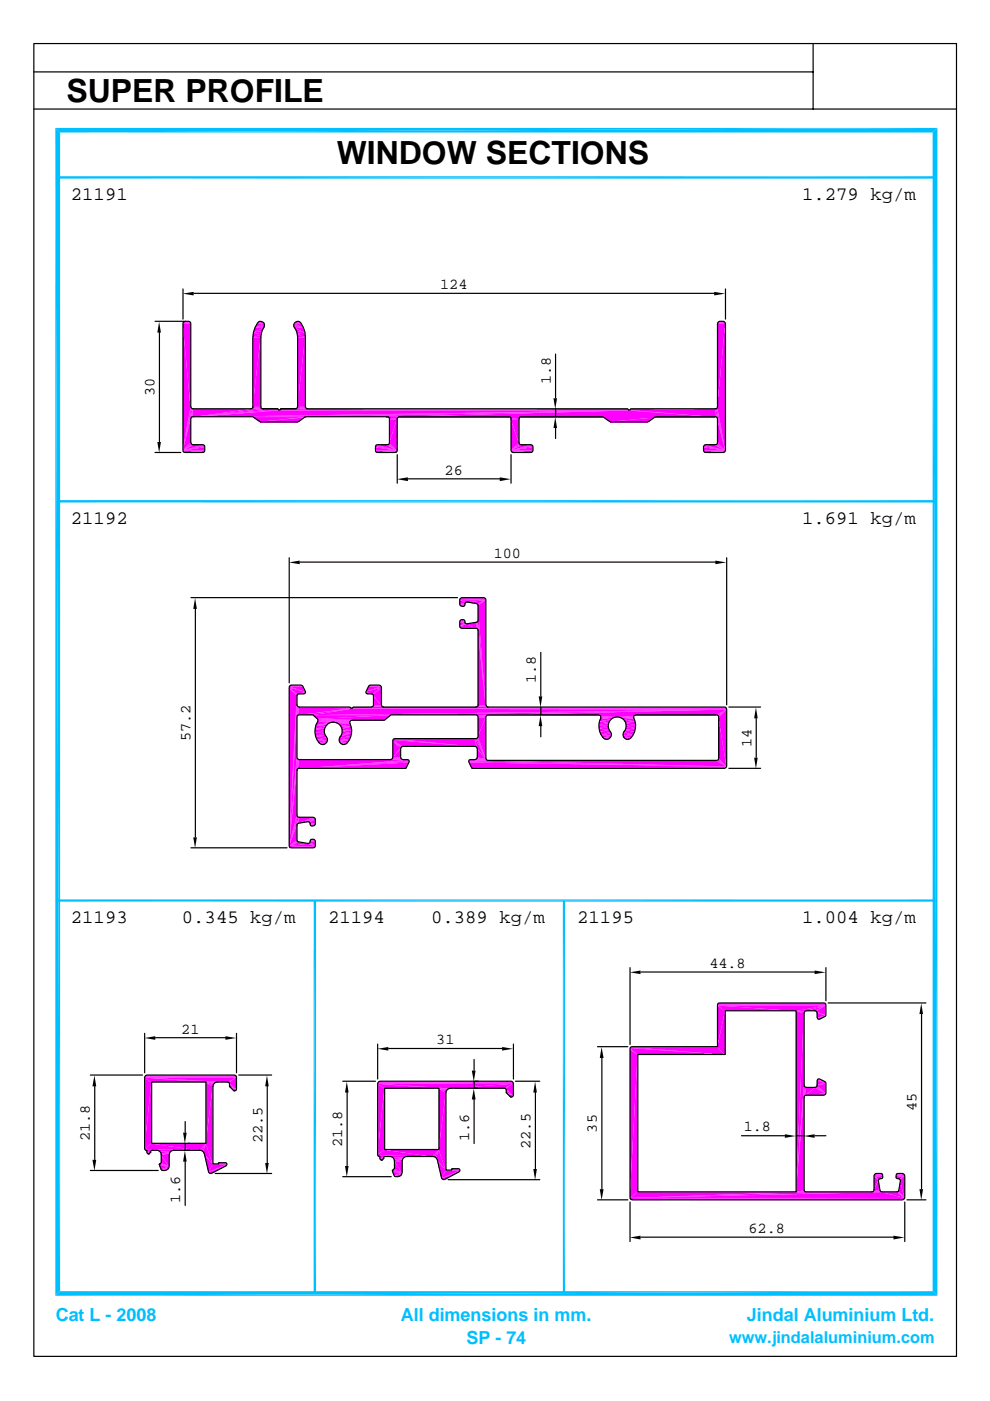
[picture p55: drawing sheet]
<svg xmlns="http://www.w3.org/2000/svg" width="210mm" height="297mm" viewBox="0 0 210 297" stroke-linecap="round" stroke-linejoin="round" font-family="sans-serif">
<defs><g id="words">
<g font-size="6.8">
<text x="14.1" y="21.5">SUPER PROFILE</text>
<text x="71.4" y="34.7">WINDOW SECTIONS</text>
</g>
<g font-size="4">
<text x="15" y="42.5">21191</text>
<text x="170.1" y="42.5">1.279 kg/m</text>
<text x="15" y="111.2">21192</text>
<text x="170.1" y="111.2">1.691 kg/m</text>
<text x="15" y="195.8">21193</text>
<text x="38.6" y="195.8">0.345 kg/m</text>
<text x="69.6" y="195.8">21194</text>
<text x="91.4" y="195.8">0.389 kg/m</text>
<text x="122.4" y="195.8">21195</text>
<text x="170.1" y="195.8">1.004 kg/m</text>
</g>
<g font-size="3.8" fill="#00bfff">
<text x="11.8" y="280.1">Cat L - 2008</text>
<text x="85" y="280.1">All dimensions in mm.</text>
<text x="158.4" y="280.1">Jindal Aluminium Ltd.</text>
<text x="98.9" y="285.1">SP - 74</text>
</g>
<text font-size="3.5" fill="#00bfff" x="154.6" y="284.7">www.jindalaluminium.com</text>
<g font-size="3.2">
<text x="93.3" y="61.3">124</text>
<text x="116.8" y="81.5" transform="rotate(-90 116.8 81.5)">1.8</text>
<text x="32.8" y="84" transform="rotate(-90 32.8 84)">30</text>
<text x="94.3" y="100.6">26</text>
<text x="104.7" y="118.3">100</text>
<text x="113.6" y="144.8" transform="rotate(-90 113.6 144.8)">1.8</text>
<text x="40.4" y="157.2" transform="rotate(-90 40.4 157.2)">57.2</text>
<text x="159.3" y="158.4" transform="rotate(-90 159.3 158.4)">14</text>
<text x="150.4" y="205.2">44.8</text>
<text x="38.4" y="219.1">21</text>
<text x="92.5" y="221.4">31</text>
<text x="157.7" y="239.9">1.8</text>
<text x="194.4" y="235.5" transform="rotate(-90 194.4 235.5)">45</text>
<text x="19" y="242" transform="rotate(-90 19 242)">21.8</text>
<text x="55.6" y="242.3" transform="rotate(-90 55.6 242.3)">22.5</text>
<text x="72.6" y="243.3" transform="rotate(-90 72.6 243.3)">21.8</text>
<text x="99.5" y="241.9" transform="rotate(-90 99.5 241.9)">1.6</text>
<text x="112.5" y="243.6" transform="rotate(-90 112.5 243.6)">22.5</text>
<text x="126.6" y="240.1" transform="rotate(-90 126.6 240.1)">35</text>
<text x="38.2" y="255.1" transform="rotate(-90 38.2 255.1)">1.6</text>
<text x="158.7" y="261.4">62.8</text>
</g>
</g></defs>
<path d="M38.8 95.9h4.5M38.9 96h4.2M79.6 95.9h4.5M79.8 96h4.1M108.4 95.9h4.5M108.5 96h4.2M149.2 95.9h4.5M149.4 96h4.1" fill="none" stroke="#f0f" stroke-width=".21"/>
<path d="M38.7 95.7h4.6M79.5 95.7h4.7M108.3 95.7h4.6M149.1 95.7h4.7" fill="none" stroke="#f0f" stroke-width=".25"/>
<g fill="#f0f">
<path d="M38.7 95.5l4.6-.7v.7z"/>
<path d="M108.3 95.5l4.6-.7v.7z"/>
<path d="M149.1 94.8l4.7 .7h-4.7z"/>
<path d="M79.5 94.8l4.7 .7h-4.7z"/>
<path d="M108.3 95.5l4.6-.9v.2z"/>
<path d="M38.7 95.5l4.6-.9v.2z"/>
<path d="M79.6 94.6l4.6 .9-4.7-.7z"/>
<path d="M149.2 94.6l4.6 .9-4.7-.7z"/>
<path d="M38.7 95.5l4.4-1.1 .2 .2z"/>
<path d="M108.3 95.5l4.4-1.1 .2 .2z"/>
<path d="M79.6 94.6l.2-.2 4.4 1.1z"/>
<path d="M149.2 94.6l.2-.2 4.4 1.1z"/>
<path d="M108.3 95.5l4.4-1.1z"/>
<path d="M108.3 95.5l2.1-1.2h2.1z"/>
<path d="M38.7 95.5l4.4-1.1z"/>
<path d="M38.7 95.5l2.2-1.2h2z"/>
<path d="M79.8 94.4l4.4 1.1z"/>
<path d="M80 94.3h2l2.2 1.2z"/>
<path d="M149.4 94.4l4.4 1.1z"/>
<path d="M149.6 94.3h2l2.2 1.2z"/>
<path d="M38.7 95.5l1.9-1.2h.3z"/>
<path d="M108.3 95.5l1.9-1.2h.2z"/>
<path d="M82 94.3h.3l1.9 1.2z"/>
<path d="M151.6 94.3h.2l2 1.2z"/>
<path d="M38.7 95.5l1.8-1.4 .1 .2z"/>
<path d="M108.3 95.5l1.7-1.4 .2 .2z"/>
<path d="M82.3 94.3l.2-.2 1.7 1.4z"/>
<path d="M151.8 94.3l.2-.2 1.8 1.4z"/>
<path d="M38.7 95.5l1.7-1.6 .1 .2z"/>
<path d="M108.3 95.5l1.7-1.6v.2z"/>
<path d="M152.1 93.9l1.7 1.6-1.8-1.4z"/>
<path d="M82.5 93.9l1.7 1.6-1.7-1.4z"/>
</g>
<path d="M55 89.5h8.3M55.1 89.5h8.1M129.2 89.5h8.3M129.3 89.5h8.1" fill="none" stroke="#f0f" stroke-width=".21"/>
<g fill="#f0f">
<path d="M84.2 88.9v6.6l-1.7-1.6z"/>
<path d="M40.4 88.9v5l-1.7 1.6z"/>
<path d="M108.3 88.9l1.7 5-1.7 1.6z"/>
<path d="M108.3 88.9h1.7v5z"/>
<path d="M152.1 88.9l1.7 6.6-1.7-1.6z"/>
<path d="M82.5 88.9h1.7l-1.7 5z"/>
<path d="M82.5 88.9l1.7-.3v.3z"/>
<path d="M108.2 88.6l1.8 .3h-1.7z"/>
<path d="M108.2 88.6h1.8v.3z"/>
<path d="M82.5 88.6h1.7l-1.7 .3z"/>
<path d="M55 89.4l9.6-.9-1.3 .9z"/>
<path d="M129.2 89.4l9.6-.9-1.3 .9z"/>
<path d="M127.9 88.5h10.9l-9.6 .9z"/>
<path d="M82.5 88.6l1.9-.1-.2 .1z"/>
<path d="M108.1 88.5l1.9 .1h-1.8z"/>
</g>
<path d="M82.3 88.5h2.1M108.1 88.5h2.1" fill="none" stroke="#f0f" stroke-width=".21"/>
<path d="M55 89.4l9.7-1z" fill="#f0f"/>
<path d="M82.3 88.4h2.3M107.8 88.4h2.4M127.8 88.5h11.1M127.8 88.4h11.3" fill="none" stroke="#f0f" stroke-width=".21"/>
<path d="M53.6 88.4h11.1l-9.7 1z" fill="#f0f"/>
<path d="M53.6 88.4h11.3M82 88.4h69.6M82 88.4h2.6M107.8 88.4h2.6" fill="none" stroke="#f0f" stroke-width=".21"/>
<g fill="#f0f">
<path d="M64.9 88.4l68.4-1.4-51.3 1.4z"/>
<path d="M82 88.4l51.3-1.4 18.3 1.4z"/>
<path d="M53.6 88.4l79.7-1.4-68.4 1.4z"/>
<path d="M40.9 88.4l92.4-1.4-79.7 1.4z"/>
<path d="M40.9 88.4l18.2-1.4h74.2z"/>
</g>
<path d="M59.1 87h74.2" fill="none" stroke="#f0f" stroke-width=".21"/>
<path d="M133.3 87l18.3 1.4z" fill="#f0f"/>
<path d="M59.1 87h74" fill="none" stroke="#f0f" stroke-width=".21"/>
<g fill="#f0f">
<path d="M40.9 88.4l18.2-1.4z"/>
<path d="M40.9 88.4l17.9-1.7 .2 .2z"/>
<path d="M40.9 88.4l14.8-1.7h3.1z"/>
</g>
<path d="M59.3 86.8h73.8" fill="none" stroke="#f0f" stroke-width=".21"/>
<g fill="#f0f">
<path d="M40.9 88.4l12.2-1.7h2.6z"/>
<path d="M40.9 86.7h12.2l-12.2 1.7z"/>
<path d="M40.9 86.7v1.7l-.3 .1z"/>
<path d="M40.9 86.7l-.3 1.8-.1 .1z"/>
<path d="M40.9 86.7l-.5 2.2z"/>
<path d="M40.9 86.7l-2.2 8.8z"/>
<path d="M133.5 86.9l18.1-.2v1.7z"/>
<path d="M151.6 86.7l.2 1.8-.2-.1z"/>
<path d="M151.6 86.7l.4 1.9-.2-.1z"/>
<path d="M151.6 86.7l.5 2.2z"/>
<path d="M151.6 86.7l2.2 8.8z"/>
</g>
<path d="M53.1 86.7h2.6M62.6 86.8h70.5M133.5 86.8h18.1" fill="none" stroke="#f0f" stroke-width=".21"/>
<path d="M40.6 86.7h.3l-2.2 8.8z" fill="#f0f"/>
<path d="M53.1 86.7h2.4" fill="none" stroke="#f0f" stroke-width=".21"/>
<path d="M151.6 86.7h.2l2 8.8z" fill="#f0f"/>
<path d="M53.3 86.6h2.2M62.6 86.7h2.6" fill="none" stroke="#f0f" stroke-width=".21"/>
<path d="M40.5 86.5l.1 .2-1.9 8.8z" fill="#f0f"/>
<path d="M62.8 86.6h2.1" fill="none" stroke="#f0f" stroke-width=".21"/>
<g fill="#f0f">
<path d="M151.8 86.7l.2-.2 1.8 9z"/>
<path d="M53.5 86.5h1.8l.2 .2z"/>
<path d="M62.9 86.5h1.9l.1 .2z"/>
<path d="M53.6 86.3l1.7 .2h-1.8z"/>
<path d="M40.4 86.3l.1 .2-1.8 9z"/>
<path d="M63 86.3l1.8 .2h-1.9z"/>
<path d="M152.1 86.3l1.7 9.2z"/>
<path d="M53.6 86.3h1.6l.1 .2z"/>
<path d="M63 86.3h1.7l.1 .2z"/>
<path d="M55.2 71.6v14.7h-1.6z"/>
<path d="M53.6 71.6h1.6l-1.6 14.7z"/>
<path d="M64.7 71.6v14.7h-1.7z"/>
<path d="M63 71.5l1.7 .1-1.7 14.7z"/>
<path d="M53.6 71.6l1.7-.7-.1 .7z"/>
<path d="M62.9 70.8l1.8 .8-1.7-.1z"/>
<path d="M53.7 70.5l1.6 .4-1.7 .7z"/>
<path d="M62.9 70.8l1.7-.3 .1 1.1z"/>
<path d="M53.7 70.5l1.8-.3-.2 .7z"/>
<path d="M62.7 70.1l1.9 .4-1.7 .3z"/>
<path d="M62.4 69.5l2.2 1-1.9-.4z"/>
<path d="M53.7 70.5l2.2-1-.4 .7z"/>
<path d="M54 69.5h1.9l-2.2 1z"/>
<path d="M62.4 69.5h1.9l.3 1z"/>
</g>
<path d="M62.2 69.3h2.1" fill="none" stroke="#f0f" stroke-width=".3"/>
<g fill="#f0f">
<path d="M54 69.5l2-.3-.1 .3z"/>
<path d="M62.2 68.9l2.1 .6-2.1-.3z"/>
<path d="M54 69.5l2-.6v.3z"/>
<path d="M38.7 68.7l1.7 17.6-1.7 9.2z"/>
<path d="M153.8 68.7v26.8l-1.7-9.2z"/>
<path d="M38.7 68.7h1.7v17.6z"/>
<path d="M152.1 68.7h1.7l-1.7 17.6z"/>
<path d="M62.4 68.6l1.9 .9-2.1-.6z"/>
<path d="M54 69.5l1.9-.9 .1 .3z"/>
<path d="M54.5 68.6h1.4l-1.9 .9z"/>
<path d="M62.4 68.6h1.4l.5 .9z"/>
<path d="M38.8 68.4l1.6 .3h-1.7z"/>
<path d="M152.1 68.7l1.6-.3 .1 .3z"/>
<path d="M38.8 68.4h1.5l.1 .3z"/>
<path d="M152.1 68.4h1.6l-1.6 .3z"/>
<path d="M62.4 68.6l.2-.2 1.2 .2z"/>
<path d="M54.5 68.6l1.2-.2 .2 .2z"/>
<path d="M54.7 68.3l1 .1-1.2 .2z"/>
<path d="M62.6 68.4l.9-.1 .3 .3z"/>
<path d="M38.8 68.4l.1-.1 1.4 .1z"/>
<path d="M38.9 68.3h1.3l.1 .1z"/>
<path d="M152.1 68.4l1.4-.1 .2 .1z"/>
<path d="M152.1 68.4l.2-.1h1.2z"/>
<path d="M62.6 68.4l.3-.2 .6 .1z"/>
<path d="M54.7 68.3l.7-.1 .3 .2z"/>
<path d="M54.7 68.3l.7-.1z"/>
<path d="M62.9 68.2l.6 .1z"/>
<path d="M38.9 68.3h1.3z"/>
<path d="M39.2 68.2l1 .1z"/>
<path d="M152.3 68.3h1.2z"/>
<path d="M152.3 68.3l1-.1z"/>
</g>
<path d="M61.3 179.5h5.5M61.3 179.7h5.5M61.5 179.8h5" fill="none" stroke="#f0f" stroke-width=".21"/>
<g fill="#f0f">
<path d="M61.3 179.4l3.9-.5 1.6 .5z"/>
<path d="M65.2 178.9l1.6 .5z"/>
<path d="M65.4 178.9l.2-.1 1.2 .6z"/>
<path d="M61.3 179.4l1.9-.9 2 .4z"/>
<path d="M65.7 178.5l1.1 .9-1.2-.6z"/>
<path d="M61.3 179.4l1.9-.9z"/>
<path d="M65.7 178.5h1.1v.9z"/>
<path d="M61.3 179.4l1.6-1 .2 .1z"/>
<path d="M65.7 178.3l1.1 .2h-1.1z"/>
<path d="M65.7 178.3h1.1v.2z"/>
<path d="M61.3 179.4l1.6-1.2v.2z"/>
<path d="M65.7 178.2l1.1 .1h-1.1z"/>
<path d="M65.7 178.2l.9-.1 .2 .2z"/>
<path d="M65.7 178.2l.2-.2 .7 .1z"/>
<path d="M65.9 178l.7 .1z"/>
<path d="M65.9 178h.5z"/>
<path d="M65.9 175.2h.5z"/>
<path d="M65.9 175.2l.7-.1z"/>
<path d="M65.7 175l.9 .1-.7 .1z"/>
<path d="M62.9 175v3.2l-1.6 1.2z"/>
<path d="M65.7 175l1.1-.1-.2 .2z"/>
<path d="M65.7 174.8l1.1 .1-1.1 .1z"/>
<path d="M62.9 174.8l-1.6 4.6z"/>
<path d="M65.7 174.8l1.1-.1v.2z"/>
<path d="M65.7 174.7h1.1l-1.1 .1z"/>
<path d="M65.6 174.4l1.2 .3h-1.1z"/>
<path d="M65.4 174.3l1.4 .4z"/>
<path d="M65.2 174.3l1.6-.5z"/>
<path d="M65.4 174.3l1.4-.5v.9z"/>
<path d="M65.2 174.3l1.6-.7v.2z"/>
<path d="M63.2 174.6l3.6-1-1.6 .7z"/>
<path d="M63.2 174.6l3.3-1.2 .3 .2z"/>
<path d="M63.2 174.6l3.1-1.3 .2 .1z"/>
<path d="M63.4 173.3h2.9l-3.1 1.3z"/>
<path d="M63.4 173.3l-.3 1.4z"/>
<path d="M63.4 173.3l-.5 1.5z"/>
<path d="M63.4 173.3l-2.1 6.1z"/>
<path d="M63.1 173.3h.3l-2.1 6.1z"/>
<path d="M62.9 173.1l.2 .2-1.8 6.1z"/>
<path d="M62.9 172.9l-1.6 6.5z"/>
<path d="M62.9 163.4v9.5l-1.6 6.5z"/>
</g>
<path d="M100 162.9h53.8" fill="none" stroke="#f0f" stroke-width=".21"/>
<path d="M100 162.8h53.9" fill="none" stroke="#f0f" stroke-width=".25"/>
<g fill="#f0f">
<path d="M100 163l54-.5-.1 .2z"/>
<path d="M99.4 161.7l54.6 .8-54 .5z"/>
<path d="M63.4 163l23.3-1.3-.7 1.3z"/>
<path d="M99.3 161.4l54.7 1.1-54.6-.8z"/>
<path d="M63.4 163l23.3-1.6v.3z"/>
<path d="M99.3 161.4l4.1-.1 50.6 1.2z"/>
<path d="M103.4 161.3h48.4l2.2 1.2z"/>
</g>
<path d="M99.3 161.4h4.1" fill="none" stroke="#f0f" stroke-width=".21"/>
<path d="M63.4 163l23.3-1.7v.1z" fill="#f0f"/>
<path d="M99.4 161.3h4" fill="none" stroke="#f0f" stroke-width=".21"/>
<path d="M151.8 161.3l.3-.1 1.9 1.3z" fill="#f0f"/>
<path d="M99.4 161.2h3.8" fill="none" stroke="#f0f" stroke-width=".21"/>
<g fill="#f0f">
<path d="M63.4 163l23.1-1.9 .2 .2z"/>
<path d="M63.4 161.1h23.1l-23.1 1.9z"/>
<path d="M63.4 161.1v1.9h-.3z"/>
</g>
<path d="M63.2 161.1v2.1" fill="none" stroke="#f0f" stroke-width=".42"/>
<path d="M63.4 161.1l-.5 2.3z" fill="#f0f"/>
<path d="M63.4 161.1h23.1M99.5 161.2h3.7" fill="none" stroke="#f0f" stroke-width=".21"/>
<g fill="#f0f">
<path d="M99.5 161.1h1.2z"/>
<path d="M85.3 161.1h1.2z"/>
</g>
<path d="M100.7 161.1h2.5" fill="none" stroke="#f0f" stroke-width=".21"/>
<g fill="#f0f">
<path d="M152.1 161.2l.2-.1 1.7 1.4z"/>
<path d="M63.1 161l.3 .1-.5 2.3z"/>
<path d="M63.1 161l-1.8 18.4z"/>
</g>
<path d="M82.8 161.1h2.5M100.7 161.1h2.3" fill="none" stroke="#f0f" stroke-width=".21"/>
<path d="M62.9 160.9l.2 .1-1.8 18.4z" fill="#f0f"/>
<path d="M83 160.9h2.1" fill="none" stroke="#f0f" stroke-width=".21"/>
<path d="M83.1 160.9h1.9l.1 .1z" fill="#f0f"/>
<path d="M100.9 161h2.1" fill="none" stroke="#f0f" stroke-width=".21"/>
<g fill="#f0f">
<path d="M101 160.9l2-.1v.3z"/>
<path d="M152.3 160.8l1.7 1.7-1.7-1.4z"/>
<path d="M62.9 160.6l-1.6 18.8z"/>
<path d="M83.2 160.6l1.8 .3h-1.9z"/>
<path d="M83.2 160.6h1.7l.1 .3z"/>
<path d="M101.1 160.6l1.9 .2-2 .1z"/>
<path d="M101.1 158.8l1.9 2-1.9-.2z"/>
<path d="M84.9 158.8v1.8h-1.7z"/>
<path d="M101 158.6l2 2.2z"/>
<path d="M85 158.6l-1.8 2z"/>
<path d="M67.9 157.8l.8 .1z"/>
<path d="M72.5 157.9l.8-.1z"/>
<path d="M72.2 157.7l1.1 .1-.8 .1z"/>
<path d="M67.9 157.8l1.1-.1-.3 .2z"/>
<path d="M72.2 157.7l1.4-.1-.3 .2z"/>
<path d="M67.6 157.6l1.4 .1-1.1 .1z"/>
<path d="M71.9 157.4l1.7 .2-1.4 .1z"/>
<path d="M67.6 157.6l1.7-.2-.3 .3z"/>
<path d="M83.2 157.1l2.1 1.2-.2 .1z"/>
<path d="M83.2 157.1l1.9 1.3-.1 .2z"/>
<path d="M83.2 157.1l1.8 1.5-1.8 2z"/>
<path d="M71.8 157l1.8 .6-1.7-.2z"/>
<path d="M67.6 157.6l1.8-.6-.1 .4z"/>
<path d="M71.8 157h2.2l-.4 .6z"/>
<path d="M67.1 156.9l2.3 .1-1.8 .6z"/>
<path d="M83.3 156.9l2 1.4-2.1-1.2z"/>
<path d="M83.3 156.9l17.4 1.4h-15.4z"/>
<path d="M83.3 156.9l.1-.2 17.3 1.6z"/>
<path d="M128.1 156.7l.8 .1z"/>
<path d="M132.7 156.8l.8-.1z"/>
<path d="M83.4 156.7l17.3 1.6z"/>
<path d="M83.7 156.7h17.1l-.1 1.6z"/>
<path d="M100.8 156.7l.1 1.7-.2-.1z"/>
<path d="M100.8 156.7l.2 1.9-.1-.2z"/>
<path d="M100.8 156.7l2.2 4.1-2-2.2z"/>
</g>
<path d="M67.1 156.8h2.3M71.8 156.8h2.2" fill="none" stroke="#f0f" stroke-width=".38"/>
<g fill="#f0f">
<path d="M100.8 156.7l.3-.1 1.9 4.2z"/>
<path d="M132.4 156.6l1.1 .1-.8 .1z"/>
<path d="M128.1 156.7l1.1-.1-.3 .2z"/>
<path d="M127.8 156.4l1.4 .2-1.1 .1z"/>
<path d="M132.4 156.6l1.4-.2-.3 .3z"/>
<path d="M101.1 156.6l.2-.2 1.7 4.4z"/>
<path d="M72.1 156.3l1.9 .7-2.1-.4z"/>
<path d="M67.1 156.9l2-.6 .2 .3z"/>
<path d="M72.1 156.3h2.2l-.3 .7z"/>
<path d="M127.8 156.4l1.7-.1-.3 .3z"/>
<path d="M132.1 156.3l1.7 .1-1.4 .2z"/>
<path d="M101.3 156.2l1.7 4.6-1.7-4.4z"/>
<path d="M66.8 156.2l2.3 .1-2 .6z"/>
<path d="M127.8 156.4l1.8-.5-.1 .4z"/>
<path d="M132 155.9l1.8 .5-1.7-.1z"/>
</g>
<path d="M66.8 156.1h2.3M72.1 156.1h2.2" fill="none" stroke="#f0f" stroke-width=".42"/>
<g fill="#f0f">
<path d="M132 155.9h2.2l-.4 .5z"/>
<path d="M127.4 155.9h2.2l-1.8 .5z"/>
<path d="M72.3 155.9l2.2-.3-.2 .7z"/>
</g>
<path d="M127.4 155.7h2.2M132 155.7h2.2" fill="none" stroke="#f0f" stroke-width=".38"/>
<g fill="#f0f">
<path d="M72.5 155.4l2 .2-2.2 .3z"/>
<path d="M66.8 156.2l1.9-.8 .2 .5z"/>
<path d="M66.7 155.3l2 .1-1.9 .8z"/>
<path d="M127.4 155.9l1.9-.7 .2 .3z"/>
<path d="M132.2 155.2l2 .7-2.1-.4z"/>
<path d="M132.2 155.2h2.3l-.3 .7z"/>
<path d="M127.1 155.2h2.2l-1.9 .7z"/>
<path d="M72.5 154.9l2 .7-2-.2z"/>
<path d="M66.7 155.3l2-.4v.5z"/>
<path d="M72.5 154.9l2-.1v.8z"/>
</g>
<path d="M127.1 155h2.2M132.2 155h2.3" fill="none" stroke="#f0f" stroke-width=".42"/>
<g fill="#f0f">
<path d="M66.8 154.5l1.9 .4-2 .4z"/>
<path d="M132.5 154.8l2.2-.3-.2 .7z"/>
<path d="M127 154.5l2.1 .3-2 .4z"/>
<path d="M72.4 154.4l2.1 .4-2 .1z"/>
<path d="M66.8 154.5l2-.1-.1 .5z"/>
<path d="M127 154.5l1.9-.3 .2 .6z"/>
<path d="M132.7 154.2l2 .3-2.2 .3z"/>
<path d="M72.4 154.4l2-.3 .1 .7z"/>
</g>
<path d="M72.1 154.2h2.3" fill="none" stroke="#f0f" stroke-width=".42"/>
<g fill="#f0f">
<path d="M66.8 154.5l2.3-.5-.3 .4z"/>
<path d="M127 154.5l1.9-.8v.5z"/>
<path d="M132.7 153.7l2 .8-2-.3z"/>
<path d="M66.9 153.7l2.2 .3-2.3 .5z"/>
<path d="M132.7 153.7h2v.8z"/>
<path d="M126.9 153.7h2l-1.9 .8z"/>
<path d="M71.8 153.6l2.6 .5-2.3-.1z"/>
</g>
<path d="M66.9 153.8h2.5" fill="none" stroke="#f0f" stroke-width=".38"/>
<path d="M71.8 153.6l2.3-.2 .3 .7z" fill="#f0f"/>
<path d="M71.3 153.4h2.8" fill="none" stroke="#f0f" stroke-width=".25"/>
<path d="M66.9 153.5h2.9" fill="none" stroke="#f0f" stroke-width=".42"/>
<g fill="#f0f">
<path d="M126.9 153.7l2.1-.4-.1 .4z"/>
<path d="M132.6 153.3l2.1 .4h-2z"/>
</g>
<path d="M71.3 153.3h2.8" fill="none" stroke="#f0f" stroke-width=".21"/>
<path d="M66.9 153.7l3.5-.5z" fill="#f0f"/>
<path d="M70.9 153.3h3.2" fill="none" stroke="#f0f" stroke-width=".21"/>
<g fill="#f0f">
<path d="M67.3 153l3.1 .2-3.5 .5z"/>
<path d="M132.6 153.3l2-.3 .1 .7z"/>
<path d="M127 153l2 .3-2.1 .4z"/>
</g>
<path d="M67.3 153.1h6.9" fill="none" stroke="#f0f" stroke-width=".21"/>
<g fill="#f0f">
<path d="M127 153l2.3-.2-.3 .5z"/>
<path d="M132.3 152.8l2.3 .2-2 .3z"/>
</g>
<path d="M67.3 152.9h7M67.3 152.7h7.2M67.4 152.8h7.1" fill="none" stroke="#f0f" stroke-width=".21"/>
<g fill="#f0f">
<path d="M127 153l2.6-.5-.3 .3z"/>
<path d="M132 152.5l2.6 .5-2.3-.2z"/>
</g>
<path d="M67.2 152.6h14.2" fill="none" stroke="#f0f" stroke-width=".34"/>
<g fill="#f0f">
<path d="M132 152.5l2.3-.2 .3 .7z"/>
<path d="M127.3 152.3l2.3 .2-2.6 .5z"/>
</g>
<path d="M127.3 152.3h2.7M131.5 152.3h2.8" fill="none" stroke="#f0f" stroke-width=".25"/>
<g fill="#f0f">
<path d="M152.3 152.1l1.7 10.4-1.7-1.7z"/>
<path d="M103 152.1v8.7l-1.7-4.6z"/>
<path d="M101.3 152.1h1.7l-1.7 4.1z"/>
<path d="M62.9 152.1v8.5l-1.6 18.8z"/>
</g>
<path d="M130.6 152.2h-3.3M131.1 152.2h3.2" fill="none" stroke="#f0f" stroke-width=".21"/>
<g fill="#f0f">
<path d="M101.3 152.1l1.7-.2v.2z"/>
<path d="M101.3 151.9h1.7l-1.7 .2z"/>
</g>
<path d="M127.3 152h7.1" fill="none" stroke="#f0f" stroke-width=".25"/>
<path d="M101.3 151.9l1.9-.2-.2 .2z" fill="#f0f"/>
<path d="M101.1 151.8h2.1M127.1 151.8h7.4M151.8 151.6l-51 .1" fill="none" stroke="#f0f" stroke-width=".21"/>
<g fill="#f0f">
<path d="M67.2 152.4l15.6-.8-1.4 1.2z"/>
<path d="M66.3 151.6h16.5l-15.6 .8z"/>
<path d="M66.3 151.6l87.7-1.2-71.2 1.2z"/>
<path d="M82.8 151.6l71.2-1.2-53.2 1.2z"/>
<path d="M100.8 151.6l53.2-1.2z"/>
<path d="M103.4 151.6l50.6-1.2-2.2 1.2z"/>
<path d="M151.8 151.6l2.2-1.2-1.9 1.3z"/>
<path d="M152.1 151.7l1.9-1.3-1.7 1.5z"/>
<path d="M152.3 151.9l1.7-1.5-1.7 1.7z"/>
<path d="M152.3 152.1l1.7-1.7v12.1z"/>
<path d="M66.3 151.6l8.2-1.3 79.5 .1z"/>
<path d="M63.4 151.6l11.1-1.3-8.2 1.3z"/>
</g>
<path d="M74.5 150.3h79.5" fill="none" stroke="#f0f" stroke-width=".25"/>
<path d="M63.4 151.6l11.1-1.3z" fill="#f0f"/>
<path d="M74.5 150.2h79.4M74.6 150.1h79.3M74.6 150.1h79.2M74.8 150h28.6M103.4 150h50.4" fill="none" stroke="#f0f" stroke-width=".21"/>
<g fill="#f0f">
<path d="M63.4 150l10.9 .2-10.9 1.4z"/>
<path d="M63.4 150v1.6l-.3 .1z"/>
<path d="M63.4 150l-.3 1.7-.2 .2z"/>
<path d="M63.4 150l-.5 2.1z"/>
</g>
<path d="M63.4 150.1h10.9M100.8 149.9h2.6" fill="none" stroke="#f0f" stroke-width=".21"/>
<path d="M63.1 149.9l.3 .1-.5 2.1z" fill="#f0f"/>
<path d="M63 149.7v2.4M78.7 149.9h2.6M78.9 149.8h2.1M100.8 149.9h2.4M101.1 149.8h2.1" fill="none" stroke="#f0f" stroke-width=".21"/>
<g fill="#f0f">
<path d="M62.9 149.7l-1.6 29.7z"/>
<path d="M78.9 149.9l.2-.2h1.8z"/>
<path d="M101.3 149.7h1.7l-1.9 .2z"/>
<path d="M101.3 149.7l1.7-.2v.2z"/>
<path d="M79.1 149.7l1.7-.2 .1 .2z"/>
<path d="M62.9 149.5l-1.6 29.9z"/>
<path d="M101.3 149.5h1.7l-1.7 .2z"/>
<path d="M79.1 149.5h1.7l-1.7 .2z"/>
<path d="M62.9 147.6l-1.6 31.8z"/>
<path d="M79.1 147.6l1.7 1.9h-1.7z"/>
<path d="M79.1 147.4l1.7 2.1z"/>
<path d="M77.7 147.1l1.1 .1z"/>
<path d="M63.3 147.2l1.2-.1z"/>
<path d="M77.6 147l1.2 .2z"/>
<path d="M63.3 147.2l1.3-.2-.1 .1z"/>
<path d="M77.5 146.8l1.3 .4-1.2-.2z"/>
<path d="M77.5 146.8l1.5 .4z"/>
<path d="M63.3 147.2l1.4-.4-.1 .2z"/>
<path d="M77.6 146.7l1.4 .5-1.5-.4z"/>
<path d="M63.3 147.2l1.4-.5v.1z"/>
<path d="M63.1 147.2l1.6-.5z"/>
<path d="M77.6 146.7l3.2-.9-1.8 1.4z"/>
<path d="M79 147.2l1.8-1.4-1.7 1.6z"/>
<path d="M79.1 147.4l1.7-1.6v3.7z"/>
<path d="M61.3 145.8l3.4 .9-1.6 .5z"/>
<path d="M61.3 145.8l1.8 1.4-.2 .2z"/>
<path d="M61.3 145.8l1.6 1.6v.2z"/>
<path d="M61.3 145.8l1.6 1.8-1.6 31.8z"/>
<path d="M77.6 146.7l3.1-1.1 .1 .2z"/>
<path d="M61.3 145.6l3.4 1.1-3.4-.9z"/>
<path d="M78.1 145.5l2.6 .1-3.1 1.1z"/>
<path d="M61.3 145.6l2.8-.1 .6 1.2z"/>
</g>
<path d="M61.3 145.5h2.8M61.5 145.5h2.6M61.5 145.4h2.5M78.1 145.5h2.6M78.1 145.5h2.5M78.2 145.4h2.4" fill="none" stroke="#f0f" stroke-width=".21"/>
<path d="M101.3 133.7l1.7 15.8h-1.7z" fill="#f0f"/>
<path d="M97.7 133.3h3.1" fill="none" stroke="#f0f" stroke-width=".21"/>
<path d="M97.5 133.2h3.3" fill="none" stroke="#f0f" stroke-width=".25"/>
<g fill="#f0f">
<path d="M97.4 132.8l3.4 .5-3.3-.3z"/>
<path d="M97.4 132.8l1.6-.5 1.8 1z"/>
<path d="M99 132.3l2.1 1z"/>
<path d="M97.4 132.8l1.6-.5z"/>
<path d="M97.4 132.8l1.2-.6 .2 .1z"/>
<path d="M99 132.3l2-.3 .1 1.3z"/>
<path d="M101 132l.3 1.5-.2-.2z"/>
<path d="M101 132l.3 1.7z"/>
<path d="M97.4 132.8l1.1-.8 .1 .2z"/>
<path d="M101 132l.1-.1 .2 1.8z"/>
<path d="M101.1 131.9l1.9 17.6z"/>
<path d="M97.4 131.9l1.1 .1-1.1 .8z"/>
<path d="M101.1 131.9l.2-.1 1.7 17.7z"/>
<path d="M97.4 131.9l1.1-.1v.2z"/>
<path d="M97.5 131.7l1 .1-1.1 .1z"/>
<path d="M101.3 131.6l1.7 17.9z"/>
<path d="M97.5 131.7l1-.1v.2z"/>
<path d="M97.5 131.7l.1-.2 .9 .1z"/>
<path d="M97.6 131.5h.7l.2 .1z"/>
<path d="M97.6 131.5h.7z"/>
<path d="M97.8 131.4l.5 .1z"/>
<path d="M97.8 128.6h.5z"/>
<path d="M97.6 128.5l.7 .1z"/>
<path d="M97.6 128.5h.9l-.2 .1z"/>
<path d="M101.3 128.4l1.7 21.1-1.7-17.9z"/>
<path d="M97.5 128.3l1 .2h-.9z"/>
<path d="M97.5 128.3h1v.2z"/>
<path d="M97.4 128.1l1.1 .2h-1z"/>
<path d="M97.4 128.1h1.1v.2z"/>
<path d="M97.4 128.1l1.2-.2-.1 .2z"/>
<path d="M97.4 128.1l1.4-.4z"/>
<path d="M99 127.7l4-.5-2 .8z"/>
<path d="M101 128l2-.8-1.9 .9z"/>
<path d="M101.1 128.1l1.9-.9-1.7 1.1z"/>
<path d="M101.3 128.3l1.7-1.1-1.7 1.2z"/>
<path d="M101.3 128.4l1.7-1.2v22.3z"/>
<path d="M97.4 127.2h5.6l-4 .5z"/>
<path d="M97.4 127.2l1.6 .5z"/>
<path d="M97.4 127.2l1.4 .5-1.4 .4z"/>
</g>
<path d="M97.4 127.1h5.6M97.5 126.9h5.4M97.7 126.8h5" fill="none" stroke="#f0f" stroke-width=".21"/>
<g fill="#f0f">
<path d="M44.3 248.8h.5z"/>
<path d="M44.2 248.5l.6 .3h-.5z"/>
<path d="M34.2 248.1l.7 .1z"/>
<path d="M34.2 248.1h1z"/>
<path d="M34.1 248l1.1 .1h-1z"/>
<path d="M34.1 248h1.4l-.3 .1z"/>
<path d="M34.1 248l1.6-.3-.2 .3z"/>
<path d="M34.1 248l1.7-.7-.1 .4z"/>
<path d="M44.2 248.5l3.7-1.3-3.1 1.6z"/>
<path d="M33.8 247.2l2 .1-1.7 .7z"/>
<path d="M44.2 248.5l3.8-1.4z"/>
</g>
<path d="M33.8 247.1h2" fill="none" stroke="#f0f" stroke-width=".38"/>
<g fill="#f0f">
<path d="M44.2 248.5l3.8-1.6v.2z"/>
<path d="M45.1 246.8l2.9 .1-3.8 1.6z"/>
</g>
<path d="M45.1 246.9h2.9" fill="none" stroke="#f0f" stroke-width=".21"/>
<g fill="#f0f">
<path d="M33.9 246.7l1.9 .6-2-.4z"/>
<path d="M46.3 246.8l1.7-.1v.2z"/>
<path d="M33.9 246.7l.2-.1 1.7 .7z"/>
<path d="M46.3 246.8l1.7-.1z"/>
<path d="M46.3 246.6h1.5l-1.5 .2z"/>
<path d="M34.1 244.9l1.7 2.4-1.7-.7z"/>
<path d="M34.1 244.9h1.7v2.4z"/>
<path d="M43.3 244.7l1.8 2.1-.9 1.7z"/>
<path d="M31.3 244.7h.3z"/>
<path d="M34.1 244.9l1.8-.4-.1 .4z"/>
<path d="M34.1 244.5h1.8l-1.8 .4z"/>
<path d="M31.3 244.7l.4-.2-.1 .2z"/>
<path d="M31.1 244.5h.6l-.4 .2z"/>
<path d="M31.1 244.5l.7-.2-.1 .2z"/>
<path d="M31.1 244.3h.7l-.7 .2z"/>
<path d="M43.1 244.3l2 2.5z"/>
<path d="M34.1 244.5l2-.3-.2 .3z"/>
</g>
<path d="M33.9 244.4h2.2" fill="none" stroke="#f0f" stroke-width=".34"/>
<path d="M31.1 244.3l.8-.1-.1 .1z" fill="#f0f"/>
<path d="M33.5 244.1h2.9" fill="none" stroke="#f0f" stroke-width=".21"/>
<path d="M31.1 244.3l.9-.3-.1 .2z" fill="#f0f"/>
<path d="M31.1 244h5.6M33.1 244h3.6" fill="none" stroke="#f0f" stroke-width=".21"/>
<g fill="#f0f">
<path d="M31.1 244h1.1z"/>
<path d="M31.1 244h.9l-.9 .3z"/>
</g>
<path d="M30.7 243.9h11.6M30.9 244h11.4" fill="none" stroke="#f0f" stroke-width=".21"/>
<path d="M30.6 243.8h11.7" fill="none" stroke="#f0f" stroke-width=".38"/>
<g fill="#f0f">
<path d="M30.6 243.6l1.5-1.1 10.2 1.5z"/>
<path d="M32.1 242.5h11.5l-1.3 1.5z"/>
<path d="M43.6 242.5l-.8 1.5h-.5z"/>
<path d="M43.6 242.5l-.5 1.8-.3-.3z"/>
<path d="M43.6 242.5l1.5 4.3-2-2.5z"/>
<path d="M49.6 231.3h.3z"/>
<path d="M49.4 231.3h.5z"/>
<path d="M49.4 231.3l.6-.1-.1 .1z"/>
<path d="M49.4 231.3l.7-.3-.1 .2z"/>
<path d="M48.7 230.5l1.4 .5-.7 .3z"/>
<path d="M45.1 230.4v16.4l-1.5-4.3z"/>
<path d="M48.6 230.4l1.5 .6z"/>
<path d="M48.6 230.3l1.5 .7z"/>
<path d="M48.6 229.9l1.5 1.1-1.5-.7z"/>
<path d="M48.6 229.7l1.5 1.3z"/>
<path d="M48.4 229.6l1.7 1.4z"/>
<path d="M32.1 229.5v13l-1.5 1.1z"/>
</g>
<path d="M43.6 229.6h2" fill="none" stroke="#f0f" stroke-width=".3"/>
<g fill="#f0f">
<path d="M43.6 229.5l1.7 .3-.1 .3z"/>
<path d="M43.6 229.5l1.6 .6-.1 .3z"/>
<path d="M43.6 229.5l1.5 .9-1.5 12.1z"/>
</g>
<path d="M43.6 229.5h2.4" fill="none" stroke="#f0f" stroke-width=".21"/>
<g fill="#f0f">
<path d="M48.2 229.5l1.9-1-1.7 1.1z"/>
<path d="M48.4 229.6l1.7-1.1v2.5z"/>
<path d="M30.6 228.5h19.5l-1.9 1z"/>
<path d="M30.6 228.5l17.6 1h-2.2z"/>
<path d="M30.6 228.5l15.4 1h-2.4z"/>
<path d="M30.6 228.5l13 1h-11.5z"/>
<path d="M30.6 228.5l1.5 1-1.5 14.1z"/>
</g>
<path d="M30.6 228.4h19.5M30.7 228.2h19.3M30.9 228h19" fill="none" stroke="#f0f" stroke-width=".21"/>
<g fill="#f0f">
<path d="M93.7 250l.5 .1z"/>
<path d="M93.6 249.8l.6 .3-.5-.1z"/>
<path d="M83.6 249.5h.7z"/>
<path d="M83.6 249.5h1z"/>
<path d="M83.5 249.3l1.1 .2h-1z"/>
<path d="M83.5 249.3h1.5l-.4 .2z"/>
<path d="M83.5 249.3l1.6-.4-.1 .4z"/>
<path d="M83.5 249.3l1.7-.7-.1 .3z"/>
<path d="M93.6 249.8l3.7-1.3-3.1 1.6z"/>
<path d="M83.2 248.5l2 .1-1.7 .7z"/>
<path d="M93.6 249.8l3.9-1.4z"/>
</g>
<path d="M83.2 248.4h2" fill="none" stroke="#f0f" stroke-width=".38"/>
<g fill="#f0f">
<path d="M93.6 249.8l3.9-1.6v.2z"/>
<path d="M94.5 248.1l3 .1-3.9 1.6z"/>
</g>
<path d="M94.5 248.2h3" fill="none" stroke="#f0f" stroke-width=".21"/>
<g fill="#f0f">
<path d="M83.3 248.1l1.9 .5-2-.4z"/>
<path d="M95.7 248.1l1.7-.1 .1 .2z"/>
<path d="M83.3 248.1l.3-.3 1.6 .8z"/>
<path d="M95.7 248.1l1.5-.3 .2 .2z"/>
<path d="M95.7 247.8h1.5l-1.5 .3z"/>
<path d="M83.6 246.2l1.6 2.4-1.6-.8z"/>
<path d="M83.6 246.2h1.6v2.4z"/>
<path d="M92.7 246l1.8 2.1-.9 1.7z"/>
<path d="M80.7 246h.3z"/>
<path d="M83.6 246.2l1.7-.3-.1 .3z"/>
<path d="M83.5 245.8l1.8 .1-1.7 .3z"/>
<path d="M80.7 246l.5-.2-.2 .2z"/>
<path d="M80.5 245.8h.7l-.5 .2z"/>
<path d="M80.5 245.8l.7-.2v.2z"/>
<path d="M80.5 245.6h.7l-.7 .2z"/>
<path d="M92.5 245.6l2 2.5z"/>
<path d="M83.5 245.8l2-.2-.2 .3z"/>
</g>
<path d="M83.3 245.7h2.2" fill="none" stroke="#f0f" stroke-width=".3"/>
<path d="M80.5 245.6l.8-.1-.1 .1z" fill="#f0f"/>
<path d="M82.9 245.4h2.9M83.3 245.5h2.5" fill="none" stroke="#f0f" stroke-width=".21"/>
<path d="M80.5 245.6l.9-.3-.1 .2z" fill="#f0f"/>
<path d="M80.5 245.3h5.6M82.6 245.3h3.5" fill="none" stroke="#f0f" stroke-width=".21"/>
<g fill="#f0f">
<path d="M80.5 245.3h1.1z"/>
<path d="M80.5 245.3h.9l-.9 .3z"/>
</g>
<path d="M80.1 245.2h11.6M80.3 245.3h11.4" fill="none" stroke="#f0f" stroke-width=".21"/>
<path d="M80 245.1h11.7" fill="none" stroke="#f0f" stroke-width=".38"/>
<g fill="#f0f">
<path d="M80 244.9l1.5-1.1 10.2 1.5z"/>
<path d="M81.5 243.8h11.5l-1.3 1.5z"/>
<path d="M93 243.8l-.8 1.5h-.5z"/>
<path d="M93 243.8l-.5 1.8-.3-.3z"/>
<path d="M93 243.8l1.5 4.3-2-2.5z"/>
<path d="M108.2 232.6h.4z"/>
<path d="M108.1 232.6h.5z"/>
<path d="M108.1 232.6l.6-.1-.1 .1z"/>
<path d="M108.1 232.6l.7-.3-.1 .2z"/>
<path d="M107.4 231.8l1.4 .5-.7 .3z"/>
<path d="M94.5 231.7v16.4l-1.5-4.3z"/>
<path d="M107.3 231.7l1.5 .6z"/>
<path d="M107.3 231.6l1.5 .7z"/>
<path d="M107.3 231.2l1.5 1.1-1.5-.7z"/>
<path d="M107.2 231l1.6 1.3z"/>
<path d="M107.1 230.8l1.7 1.5z"/>
<path d="M81.5 230.8v13l-1.5 1.1z"/>
</g>
<path d="M93 230.9h2.1" fill="none" stroke="#f0f" stroke-width=".3"/>
<g fill="#f0f">
<path d="M93 230.8l1.8 .3-.2 .3z"/>
<path d="M93 230.8l1.6 .6-.1 .3z"/>
<path d="M93 230.8l1.5 .9-1.5 12.1z"/>
</g>
<path d="M93 230.8h2.4" fill="none" stroke="#f0f" stroke-width=".21"/>
<g fill="#f0f">
<path d="M95.4 230.8l13.4-1-1.9 1z"/>
<path d="M106.9 230.8l1.9-1-1.7 1z"/>
<path d="M107.1 230.8l1.7-1v2.5z"/>
<path d="M80 229.8h28.8l-13.4 1z"/>
<path d="M80 229.8l15.4 1h-2.4z"/>
<path d="M80 229.8l13 1h-11.5z"/>
<path d="M80 229.8l1.5 1-1.5 14.1z"/>
</g>
<path d="M80 229.7h28.8M80.1 229.5h28.6M80.3 229.3h28.2M133.5 254.1h58.3M133.6 254.3h58.1M133.7 254.4h57.8" fill="none" stroke="#f0f" stroke-width=".21"/>
<g fill="#f0f">
<path d="M133.5 254l53.4-1.2 4.9 1.2z"/>
<path d="M186.9 252.8h3.2l1.7 1.2z"/>
<path d="M133.5 254l53.4-1.2z"/>
<path d="M133.5 254l37.3-1.2h14z"/>
<path d="M133.5 254l37.3-1.2z"/>
<path d="M133.5 254l1.7-1.2h33.5z"/>
</g>
<path d="M184.8 252.7h2.1" fill="none" stroke="#f0f" stroke-width=".21"/>
<path d="M190.1 252.8l.2-.1 1.5 1.3z" fill="#f0f"/>
<path d="M168.7 252.7h2.1" fill="none" stroke="#f0f" stroke-width=".21"/>
<g fill="#f0f">
<path d="M184.8 252.8l1.9-.1z"/>
<path d="M190.3 252.7l.1-.1 1.4 1.4z"/>
<path d="M185 252.7h1.7z"/>
<path d="M168.7 252.8l1.8-.2 .1 .1z"/>
<path d="M185.2 252.5l1.4 .1-1.6 .1z"/>
<path d="M190.5 252.5l1.3 1.5-1.4-1.4z"/>
<path d="M185.2 252.5h1.3l.1 .1z"/>
<path d="M168.7 252.8l1.7-.4 .1 .2z"/>
<path d="M185.3 252.3l1.2 .2h-1.3z"/>
<path d="M190.8 250.4l1 3.6-1.3-1.5z"/>
<path d="M186.2 250.4l.3 2.1-1.2-.2z"/>
<path d="M186.2 250.2l-.9 2.1z"/>
<path d="M190.8 250.2l1 3.8z"/>
<path d="M190.1 249.9l.4 .1z"/>
<path d="M186.6 250l.3-.1z"/>
<path d="M186.6 250l.5-.2z"/>
<path d="M186.4 250l.7-.2z"/>
<path d="M189.9 249.8l.6 .2z"/>
<path d="M189.9 249.8l.8 .2z"/>
<path d="M186.4 250l.7-.4v.2z"/>
<path d="M189.9 249.6l.8 .4-.8-.2z"/>
<path d="M185.3 249.3l1.8 .3-.7 .4z"/>
<path d="M185.3 249.3l1.1 .7-.2 .2z"/>
<path d="M185.3 249.3l.9 .9-.9 2.1z"/>
<path d="M189.9 249.6l1.9-.3-1.1 .7z"/>
<path d="M190.7 250l1.1-.7-1 .9z"/>
<path d="M190.8 250.2l1-.9v4.7z"/>
<path d="M185.3 249.3l1.8-.1v.4z"/>
<path d="M189.9 249.2l1.9 .1-1.9 .3z"/>
<path d="M185.3 249.1l1.8 .1-1.8 .1z"/>
<path d="M189.9 249.2l1.8-.1 .1 .2z"/>
<path d="M185.3 249.1l1.7-.1 .1 .2z"/>
<path d="M190 249l1.7 .1-1.8 .1z"/>
<path d="M190 249l1.5-.1 .2 .2z"/>
<path d="M185.3 249.1l.2-.2 1.5 .1z"/>
<path d="M185.5 248.9h1.4l.1 .1z"/>
<path d="M190.1 248.9h1.4l-1.5 .1z"/>
<path d="M185.7 248.9h1.2z"/>
<path d="M185.5 248.9h1.4z"/>
<path d="M190.1 248.9h1.2z"/>
<path d="M190.1 248.9h1.4z"/>
<path d="M170.4 232.7v19.7l-1.7 .4z"/>
</g>
<path d="M170.9 232.2h3.9" fill="none" stroke="#f0f" stroke-width=".21"/>
<path d="M170.9 232.1h4.1" fill="none" stroke="#f0f" stroke-width=".25"/>
<g fill="#f0f">
<path d="M170.9 232.3l4.1-.5v.2z"/>
<path d="M170.9 232.3l1.8-1.7 2.3 1.2z"/>
<path d="M170.6 232.3l2.1-1.7-1.8 1.7z"/>
<path d="M170.9 230.6h1.8l-2.1 1.7z"/>
<path d="M170.9 230.6l-.3 1.7-.1 .2z"/>
<path d="M170.9 230.6l-.5 2.1z"/>
<path d="M170.6 230.5l.3 .1-.5 2.1z"/>
<path d="M172.7 230.6l.3-.1 2 1.3z"/>
</g>
<path d="M170.5 230.4v2.3" fill="none" stroke="#f0f" stroke-width=".21"/>
<g fill="#f0f">
<path d="M170.5 230.4l-.1 2.3-1.7 20.1z"/>
<path d="M173.1 230.4l1.9 1.4-2-1.3z"/>
<path d="M170.4 230.2l-1.7 22.6z"/>
<path d="M173.2 230.2l1.8 1.6-1.9-1.4z"/>
<path d="M173.2 230.2l1.8-.5v2.1z"/>
<path d="M173.2 230.2l1.8-.7v.2z"/>
<path d="M173.2 230.2l1.6-.8 .2 .1z"/>
<path d="M173.2 229.2l1.6 .2-1.6 .8z"/>
<path d="M173.3 229l1.5 .4-1.6-.2z"/>
<path d="M173.4 228.8l1.4 .6-1.5-.4z"/>
<path d="M173.4 228.8h.3l1.1 .6z"/>
<path d="M173.4 228.8h.3z"/>
<path d="M135.2 223.6v29.2l-1.7 1.2z"/>
<path d="M133.5 222.4l1.7 1.2-1.7 30.4z"/>
<path d="M133.6 222.2l1.6 1.4-1.7-1.2z"/>
<path d="M133.6 222.2l20.1 1.4h-18.5z"/>
<path d="M133.7 222l20 1.6-20.1-1.4z"/>
<path d="M133.7 222h18.4l1.6 1.6z"/>
</g>
<path d="M133.7 222h18.4" fill="none" stroke="#f0f" stroke-width=".21"/>
<g fill="#f0f">
<path d="M173.4 216.1h.3z"/>
<path d="M173.3 216l.4 .1h-.3z"/>
<path d="M173.2 215.8l.5 .3z"/>
<path d="M173.2 215.8l1.6-.2-1.1 .5z"/>
<path d="M173.2 215.8l1.8-.3z"/>
<path d="M173.2 215.8l1.8-.5v.2z"/>
<path d="M170.4 214.8v15.4l-1.7 22.6z"/>
<path d="M173.2 214.8l1.8 .5-1.8 .5z"/>
<path d="M173.1 214.6l1.9 .7-1.8-.5z"/>
<path d="M173 214.4l2 .9z"/>
<path d="M153.7 214.4v9.2l-1.6-1.6z"/>
</g>
<path d="M168.7 214.4h2.2" fill="none" stroke="#f0f" stroke-width=".21"/>
<g fill="#f0f">
<path d="M168.7 214.4h1.9l-.1 .2z"/>
<path d="M168.7 214.4l1.8 .2-.1 .2z"/>
<path d="M168.7 214.4l1.7 .4-1.7 38z"/>
<path d="M152.1 213.2l16.6 1.2h-15z"/>
<path d="M152.1 213.2l1.6 1.2-1.6 7.6z"/>
<path d="M152.1 213.2h22.9l-6.3 1.2z"/>
<path d="M168.7 214.4l6.3-1.2-4.1 1.2z"/>
<path d="M170.9 214.4l4.1-1.2-2.3 1.2z"/>
<path d="M172.7 214.4l2.3-1.2-2 1.2z"/>
<path d="M173 214.4l2-1.2v2.1z"/>
</g>
<path d="M152.1 213h22.9" fill="none" stroke="#f0f" stroke-width=".25"/>
<path d="M152.1 212.8h22.9M152.3 212.7h22.5" fill="none" stroke="#f0f" stroke-width=".21"/>
<g fill="#00bfff">
<path d="M12.2 106h186l-186 .5z"/>
<path d="M12.2 106.5l186-.5v.5z"/>
<path d="M197.7 28.1l1.1-1v247.6z"/>
<path d="M197.7 28.1l1.1 246.6-1.1-.9z"/>
<path d="M11.7 274.7l186-.9 1.1 .9z"/>
<path d="M11.7 274.7l1-.9h185z"/>
<path d="M11.7 27.1l1 246.7-1 .9z"/>
<path d="M11.7 27.1l1 1v245.7z"/>
<path d="M11.7 27.1h187.1l-186.1 1z"/>
<path d="M12.7 28.1l186.1-1-1.1 1z"/>
<path d="M12.2 37.4h186l-186 .5z"/>
<path d="M12.2 37.9l186-.5v.5z"/>
<path d="M12.2 190.7h186l-186 .5z"/>
<path d="M12.2 191.2l186-.5v.5z"/>
</g>
<g fill="none" stroke="#000" stroke-width=".25">
<path d="M32.9 68.1h6.2M33.8 70.4v23.2M38.8 61.3v6.4M41.1 62.2h110.4M117.8 75.1v9.3M153.8 61.3v6.4M32.9 95.9h5.4M55.8 86.7l-.4-.2-.1-.3v-14.7a4.8 4.8 0 0 1 .8-2.4 .82 .82 0 0 0-.5-.9 .82 .82 0 0 0-1 .3l-.9 1.9-.1 1.1v15l-.5 .2h-12.2l-.4-.2-.1-.3v-17.6v-.2l-.4-.3h-.7l-.5 .3v27.1v.2l.5 .2h3.9a1.3 1.3 0 0 0 0-1.6h-2.3l-.4-.2-.1-5.3 .3-.4h12.9l1.7 1.1h7.8l1.8-1.1h17.5l.2 .4-.1 5.3-.4 .2h-2.3a1.3 1.3 0 0 0 0 1.6h4l.4-.2v-6.9l.1-.2 .4-.2h23.4l.3 .4v6.7l.2 .4h.2h3.7l.4-.2 .1-.2v-.8l-.2-.4h-2.3l-.4-.2-.1-5.3 .3-.4h17.4l1.8 1.1h7.8l1.8-1.1h12.6l.4 .2v.2v5.3l-.4 .2h-2.3l-.2 .4v.8v.2l.4 .2h4l.2-.4v-26.9l-.4-.5h-.8l-.5 .5v17.6v.3l-.4 .2h-17.9l-.4 .3-.3-.3h-67.9l-.4-.2-.1-.3v-14.7a4 4 0 0 0-1.4-3.4 .86 .86 0 0 0-.9 .4 .86 .86 0 0 0 0 .9l.4 .7 .3 1.4v14.7l-.1 .3-.4 .2M55.8 86.7h3.1l.3 .3 .3-.3h3.1M55.8 86.7h3.1M59.5 86.7h3.1M84.2 96.4v6.1"/>
<path d="M108.4 96.4v6.1M117.8 86.7v1.7M117.8 90.7v2.3M61.3 118.2v26.6M63.6 119.2h88.1M86.6 101.5h19.4M154.1 118.2v31.2M40.5 126.7h56.5M41.4 129v48.5M61.5 145.3h2.4l.3 .2 .5 1.1-.1 .5h-1.2l-.4 .2v2.1l.2 .4 .2 .1h10.8l.4 .3 .3-.3h3.8l.4-.2 .1-.3-.1-2.1-.3-.2h-1l-.2-.3 .6-1.3 .3-.2h1.9l.4 .2 .1 3.9 .2 .4 .2 .1 19.9-.1 .2-.4-.1-16-.4-.2-3.2-.1-.2-.3v-1a.61 .61 0 0 1 .7-.4 .61 .61 0 0 1 .5 .7l.3 .2 2.1-.4 .3-.3-.1-3.4-.2-.2-2.1-.4a.57 .57 0 0 0-.5 .8l-.3 .2a.6 .6 0 0 1-.7-.5v-1.1l.4-.3h4.7l.4 .3v22.4l.3 .4 50.5 .2 .3 .4-.1 12.3-.4 .2h-53.5l-.7-1.5 .1-.3 1.2-.1 .4-.2 .1-2.1-.5-.5h-15.3l-.5 .5 .1 2.1 .4 .2 1.2 .1 .2 .3-.7 1.5h-22.9l-.2 .5v9.7l.4 .2 3.2 .1 .2 .1 .1 1.1a.61 .61 0 0 1-.8 .5 .61 .61 0 0 1-.4-.7l-.4-.2-2 .3-.3 .4v3.4l.3 .2 2 .3a.51 .51 0 0 0 .5-.7l.3-.2a.55 .55 0 0 1 .8 .5l-.1 1.1-.4 .3h-4.7l-.3-.3-.1-.2v-33.6zM63 151.8l.4-.2h2.9l.9 .8 .2 .3a3.9 3.9 0 0 0 .6 5 1 1 0 0 0 1.2-.2 1 1 0 0 0 0-1.3 1.9 1.9 0 0 1 .2-2.6 1.9 1.9 0 0 1 2.6 0 1.9 1.9 0 0 1 .1 2.6 .99 .99 0 0 0 .1 1.4 .99 .99 0 0 0 1.4-.1 4 4 0 0 0 .5-4.4l.3-.4h.2h6.9l1.4-1.1h18l.4 .2 .1 .2v4.1l-.2 .4-.3 .1h-17.4l-.2 .5v3.5l-.5 .4h-19.4h-.2l-.2-.4zM103.1 151.8l.4-.2h23.4a.48 .48 0 0 1 .5 .6 3.8 3.8 0 0 0 .8 4.4 1 1 0 0 0 1.2-.2 1 1 0 0 0 0-1.3 1.9 1.9 0 0 1 .2-2.6 1.9 1.9 0 0 1 2.6 0 1.9 1.9 0 0 1 .1 2.6 .99 .99 0 0 0 .1 1.4 .99 .99 0 0 0 1.4-.1 4 4 0 0 0 .5-4.4l.1-.2 .4-.2h17.4l.2 .4-.1 9-.4 .2h-48.4h-.2l-.3-.5z"/>
<path d="M40.5 179.8h20.4M30.8 228.2l.3-.3h18.6l.2 .1 .2 .4v2.7l-.3 .2-.3-.1-.8-.9-.2-.8-2.4-.1a.94 .94 0 0 0-1 .9v16.5h1.2v-.3h1.6l.2 .3-.1 .3-3.4 1.7-.4-.3-.9-3.9-.5-.6-6-.1a.94 .94 0 0 0-.9 .9v2.4a1.04 1.04 0 0 1-.7 .9 1.04 1.04 0 0 1-1.1-.2l-.3-1 .4-.4v-1.7a.95 .95 0 0 0-.9-.9h-1.2l-.2 .4a.38 .38 0 0 1-.6 .3l-.1-.2-.1-.5-.4-.2v-.2zM32.2 229.4h11.5v13h-11.5zM48.7 230.3v.1M49.5 231.2l.2 .1M31.4 244.7h.2M31.8 244.3h.2M33.8 246.8l-.1 .1 .1 .1"/>
</g>
<path d="M33.7 68.2l.4 2.3h-.7zM38.7 62.3l2.4-.4v.7zM151.4 61.9l2.4 .4-2.4 .3zM33.4 93.7h.7l-.4 2.3zM117.7 88.4l.4 2.3h-.8zM117.3 84.4h.8l-.4 2.3zM61.3 119.2l2.2-.3v.7zM84.2 101.6l2.3-.4v.8zM106 101.2l2.3 .4-2.3 .4zM151.7 118.9l2.3 .3-2.3 .4zM41.4 126.8l.3 2.3h-.7zM41 177.5h.7l-.3 2.3z" fill="#000"/>
<g fill="#00bfff">
<path d="M66.5 191h.5v83.2z"/>
<path d="M66.5 191l.5 83.2h-.5z"/>
</g>
<path d="M80.2 229.5l.3-.3h27.9l.5 .5v2.5l-.3 .3h-.4l-.7-.7-.2-.9-.3-.2h-11.5a1.03 1.03 0 0 0-.9 1v16.4h1.2v-.3h1.5l.2 .3-.1 .3-3.4 1.7-.4-.3-.9-3.9-.5-.6-6-.1a.94 .94 0 0 0-.9 .9v2.4a1.04 1.04 0 0 1-.7 .9 1.04 1.04 0 0 1-1.1-.2l-.3-1 .4-.5v-1.6a.94 .94 0 0 0-.9-.9h-1.2l-.2 .6-.4 .2-.3-.2-.1-.6-.4-.2v-.2zM81.6 230.7h11.5v13h-11.5zM107.3 231.6l.1 .1M108.2 232.5l.2 .1M80.8 246h.2M81.2 245.6h.2M83.2 248.1v.2" fill="none" stroke="#000" stroke-width=".25"/>
<g fill="#00bfff">
<path d="M119.3 191h.5v83.2z"/>
<path d="M119.3 191l.5 83.2h-.5z"/>
</g>
<g fill="none" stroke="#000" stroke-width=".25">
<path d="M7.2 9.2h195.6v278.4h-195.6zM7.2 15.2h165.2M172.4 9.2v13.9M7.2 23.1h195.6M114.7 138.3v9.3M114.7 149.9v1.7M114.7 153.9v2.3M154.5 149.9h6.8M160.3 152.2v8.4M154.5 162.9h6.8M30.7 219.1v8.4M50.1 219.1v8.4"/>
<path d="M133.6 205.2v16.3M135.9 206.1h36.9M175.1 205.2v7M175.6 212.6h20.7M195.4 214.9v37.2M19.2 227.9h11M20.1 230.3v15.5M33 220h14.9M39.3 237.8v2.3M50.6 227.9h7M56.7 230.3v16.2M72.7 229.2h6.9"/>
<path d="M73.6 231.6v15.5M80.1 221.4v7.4M82.4 222.3h24.1M100.5 224.6v2.3M100.5 229.2v1.5M100.5 233.1v9.4M100.7 229.2h.7M100.7 230.7h.7M108.9 221.4v7.4M109.3 229.2h5.1M113.5 231.6v16.2M126.7 221.9h6.4"/>
<path d="M127.6 224.2v27.9M133.8 222l18.3-.1v-8.8l.1-.2 .4-.3 22.3 .1 .2 .4v2.3l-1.3 .7a.38 .38 0 0 1-.6-.4v-.9l-.2-.4-2-.1-.5 .3v15.5v.2l.5 .3 2-.1 .2-.4 .1-1.2 .5-.1 1.3 .7v2.2l-.2 .4-.3 .1h-3.6l-.5 .2v20.1l.3 .2h14.3l.2-.5 .1-3.1 .4-.3h1.2l.2 .7a.4 .4 0 0 1-.6 .4l-.2 .1-.2 .4 .4 2 .4 .3h3.4l.2-.3 .3-2a.57 .57 0 0 0-.8-.5l-.1-.4 .2-.7h1.2l.3 .3 .1 4.8-.4 .5-57.6-.1-.2-.4v-31.5zM135.2 223.6h18.6v-9.3h15v38.4h-33.6zM19.2 248.2h14.3M39.3 242.4v1.5M39.3 246.2v9.4M39.9 242.4h.3M39.9 243.9h.3M45.6 248.8h12M72.7 249.5h10.3M95 250.1h19.4M126.7 254.4h6.4"/>
<path d="M133.6 254.9v8.3M157.2 240.8h9.3M168.8 240.8h1.7M172.8 240.8h2.3M191.8 254.9v8.3M192.3 254.4h4M135.9 262.3h53.6"/>
</g>
<g fill="#000">
<path d="M114.6 151.6l.4 2.4h-.8zM114.2 147.6h.8l-.4 2.4zM160.3 150l.4 2.3h-.8zM159.9 160.6h.8l-.4 2.4zM30.6 220.1l2.3-.4v.8zM47.8 219.7l2.3 .4-2.3 .4zM133.5 206.1l2.3-.3v.7zM172.7 205.8l2.3 .3-2.3 .4zM195.3 212.7l.4 2.3h-.8zM20 228l.4 2.3h-.8zM56.6 228l.4 2.3h-.8zM73.5 229.3l.4 2.3h-.7z"/>
<path d="M80 222.4l2.3-.4v.7zM100 227h.8l-.3 2.3zM100.5 230.8l.3 2.3h-.8zM106.5 222l2.3 .4-2.3 .3zM113.5 229.3l.3 2.3h-.7zM127.6 222l.4 2.3h-.8zM19.6 245.9h.8l-.4 2.3zM38.8 240.1h.8l-.4 2.4zM39.2 244l.4 2.3h-.8zM56.2 246.6h.8l-.4 2.3zM73.2 247.2h.7l-.4 2.3zM113.1 247.8h.7l-.3 2.4z"/>
<path d="M127.2 252.1h.8l-.4 2.4zM166.4 240.5l2.3 .4-2.3 .3zM170.4 240.9l2.3-.4v.7zM194.9 252.1h.8l-.4 2.4zM133.5 262.4l2.3-.4v.8zM189.4 262l2.4 .4-2.4 .4z"/>
</g>
<use href="#words"/>
</svg>
